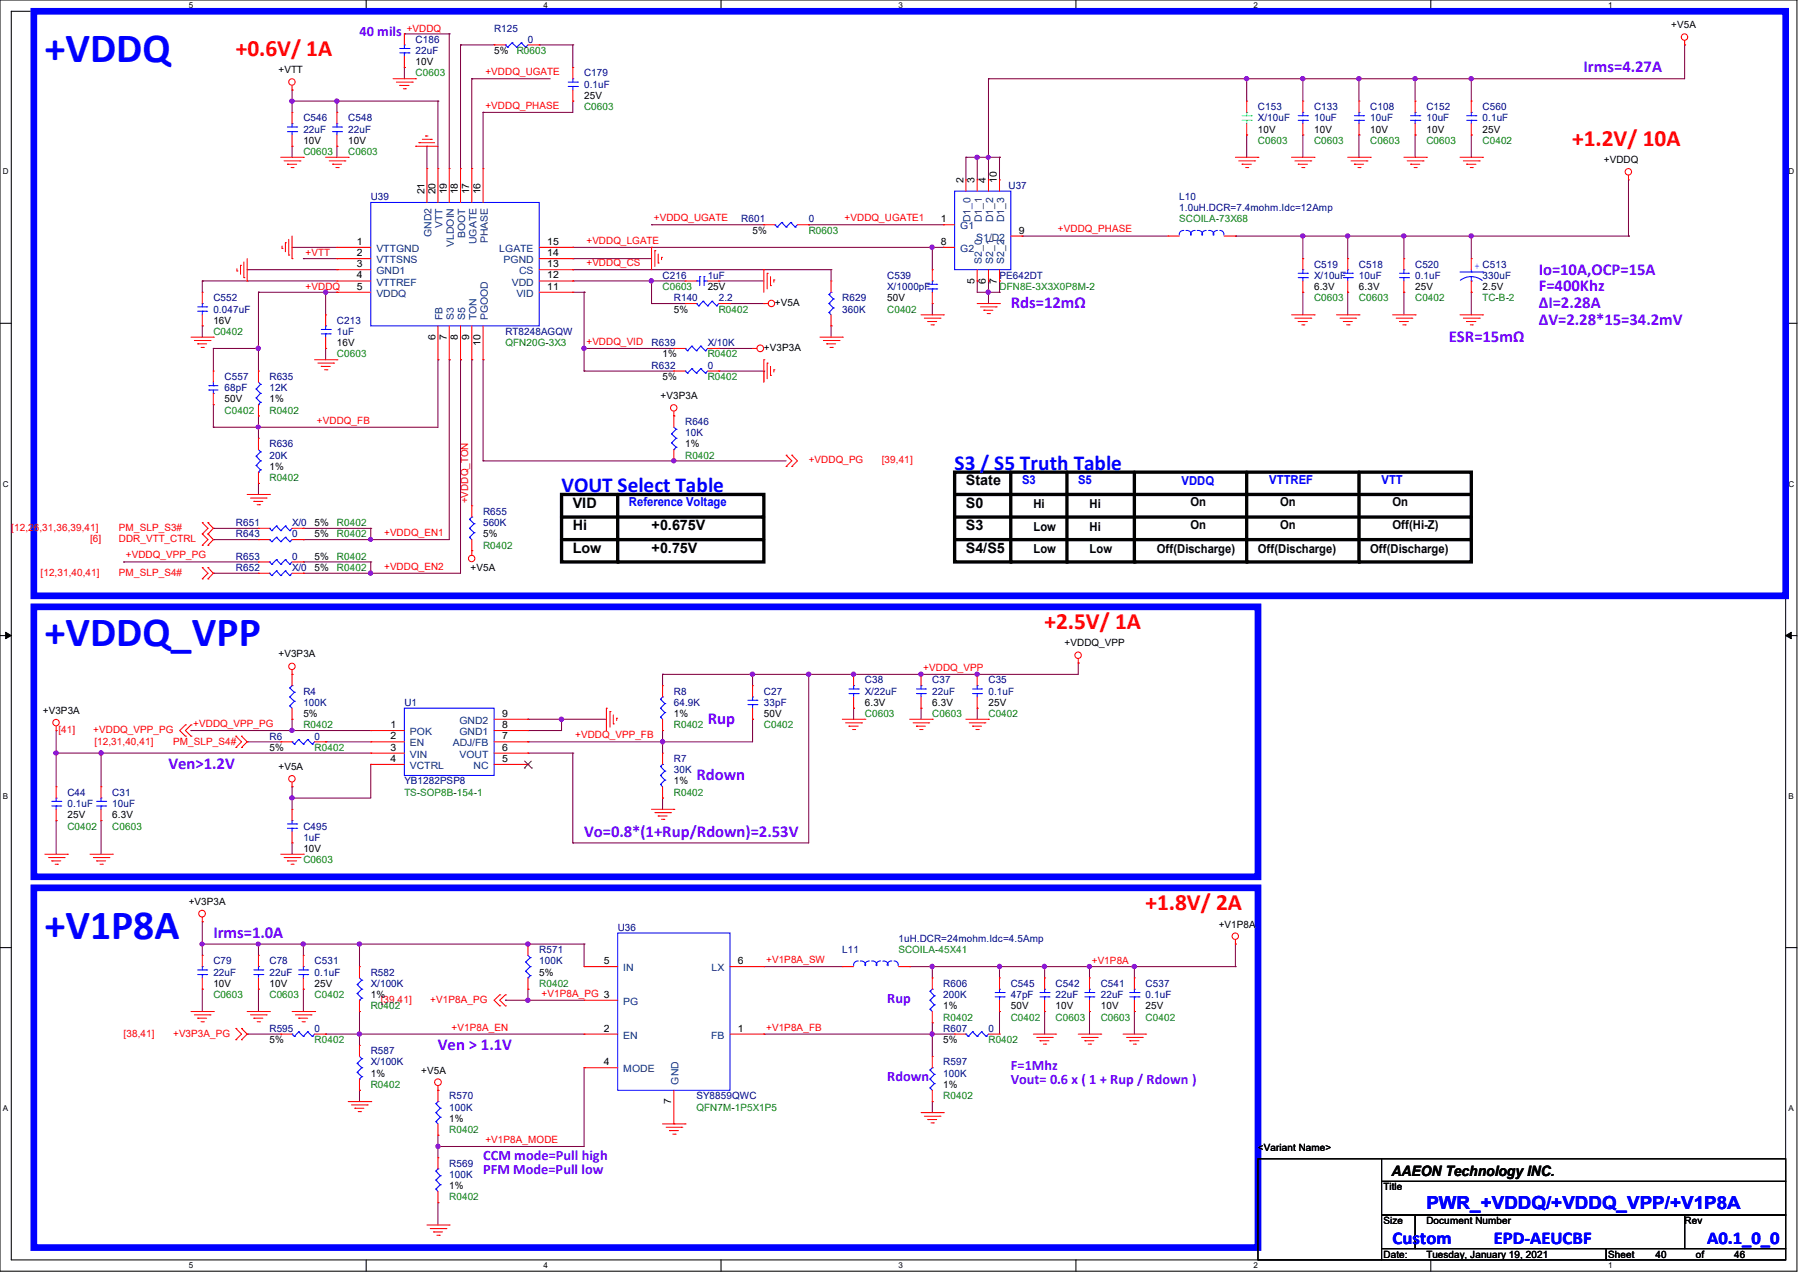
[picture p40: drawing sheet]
<svg xmlns="http://www.w3.org/2000/svg" width="297mm" height="210mm" viewBox="0 0 297 210" stroke-linecap="round" stroke-linejoin="round" font-family="sans-serif">
<defs><g id="words">
<g font-size="6.9" fill="#00f">
<text x="7.4" y="10.2">+VDDQ</text>
<text x="7.4" y="106.6">+VDDQ_VPP</text>
<text x="7.4" y="154.9">+V1P8A</text>
</g>
<g font-size="3.9" fill="#f00">
<text x="38.9" y="9.3">+0.6V/ 1A</text>
<text x="259.6" y="24.1">+1.2V/ 10A</text>
<text x="172.5" y="103.8">+2.5V/ 1A</text>
<text x="189.1" y="150.2">+1.8V/ 2A</text>
</g>
<g font-size="3.5" fill="#00f">
<text x="157.6" y="77.5">S3 / S5 Truth Table</text>
<text x="92.7" y="81.2">VOUT Select Table</text>
</g>
<g font-size="3" fill="#00f">
<text x="235.5" y="199.5">PWR_+VDDQ/+VDDQ_VPP/+V1P8A</text>
<text x="229.9" y="205.1">Custom</text>
<text x="246.6" y="205.1">EPD-AEUCBF</text>
<text x="281.9" y="205.1">A0.1_0_0</text>
</g>
<g font-size="2.8" fill="#8000ff">
<text x="261.5" y="11.9">Irms=4.27A</text>
<text x="254" y="45.3">Io=10A,OCP=15A</text>
<text x="166.9" y="50.8">Rds=12mΩ</text>
<text x="254" y="48">F=400Khz</text>
<text x="254" y="50.8">ΔI=2.28A</text>
<text x="254" y="53.6">ΔV=2.28*15=34.2mV</text>
<text x="239.2" y="56.4">ESR=15mΩ</text>
<text x="116.8" y="119.5">Rup</text>
<text x="27.8" y="126.9">Ven&gt;1.2V</text>
<text x="115" y="128.7">Rdown</text>
<text x="96.4" y="138">Vo=0.8*(1+Rup/Rdown)=2.53V</text>
<text x="35.2" y="154.7">Irms=1.0A</text>
<text x="72.3" y="173.2">Ven &gt; 1.1V</text>
</g>
<g font-size="2.4" fill="#8000ff">
<text x="59.4" y="6">40 mils</text>
<text x="146.5" y="165.4">Rup</text>
<text x="146.5" y="178.4">Rdown</text>
<text x="166.9" y="176.5">F=1Mhz</text>
<text x="166.9" y="178.9">Vout= 0.6 x ( 1 + Rup / Rdown )</text>
<text x="79.8" y="191.4">CCM mode=Pull high</text>
<text x="79.8" y="193.8">PFM Mode=Pull low</text>
</g>
<g font-size="2.4">
<text x="94.6" y="83.8">VID</text>
<text x="159.5" y="80.1">State</text>
<text x="159.5" y="83.8">S0</text>
<text x="94.6" y="87.5">Hi</text>
<text x="107.6" y="87.5">+0.675V</text>
<text x="159.5" y="87.5">S3</text>
<text x="94.6" y="91.2">Low</text>
<text x="107.6" y="91.2">+0.75V</text>
<text x="159.5" y="91.2">S4/S5</text>
<text x="229.7" y="193.9">AAEON Technology INC.</text>
</g>
<g font-size="2" fill="#00f">
<text x="103.8" y="83.5">Reference Voltage</text>
<text x="168.7" y="79.8">S3</text>
<text x="178" y="79.8">S5</text>
<text x="195.1" y="80">VDDQ</text>
<text x="209.6" y="79.8">VTTREF</text>
<text x="228.1" y="79.8">VTT</text>
</g>
<g font-size="2">
<text x="170.6" y="83.9">Hi</text>
<text x="179.9" y="83.9">Hi</text>
<text x="196.6" y="83.5">On</text>
<text x="211.4" y="83.5">On</text>
<text x="229.9" y="83.5">On</text>
<text x="170.6" y="87.6">Low</text>
<text x="179.9" y="87.6">Hi</text>
<text x="196.6" y="87.2">On</text>
<text x="211.4" y="87.2">On</text>
<text x="229.9" y="87.2">Off(Hi-Z)</text>
<text x="170.6" y="91.3">Low</text>
<text x="179.9" y="91.3">Low</text>
<text x="191" y="91.3">Off(Discharge)</text>
<text x="207.7" y="91.3">Off(Discharge)</text>
<text x="226.2" y="91.3">Off(Discharge)</text>
</g>
<g font-size="1.7" fill="#f00">
<text x="67.1" y="5.2">+VDDQ</text>
<text x="80.1" y="17.9">+VDDQ_PHASE</text>
<text x="80.1" y="12.4">+VDDQ_UGATE</text>
<text x="96.8" y="40.2">+VDDQ_LGATE</text>
<text x="107.9" y="36.5">+VDDQ_UGATE</text>
<text x="139.4" y="36.5">+VDDQ_UGATE1</text>
<text x="174.7" y="38.4">+VDDQ_PHASE</text>
<text x="50.5" y="42.3">+VTT</text>
<text x="50.5" y="47.8">+VDDQ</text>
<text x="96.8" y="43.9">+VDDQ_CS</text>
<text x="96.8" y="56.9">+VDDQ_VID</text>
<text x="52.3" y="69.9">+VDDQ_FB</text>
<text x="133.5" y="76.4">+VDDQ_PG</text>
<text x="145.6" y="76.4">[39,41]</text>
<text x="77.3" y="83.1" transform="rotate(-90 77.3 83.1)">+VDDQ_TON</text>
<text x="1.9" y="87.5">[12,26,31,36,39,41]</text>
<text x="14.9" y="89.4">[6]</text>
<text x="19.6" y="87.5">PM_SLP_S3#</text>
<text x="19.6" y="89.4">DDR_VTT_CTRL</text>
<text x="63.4" y="88.4">+VDDQ_EN1</text>
<text x="6.7" y="95">[12,31,40,41]</text>
<text x="19.6" y="95">PM_SLP_S4#</text>
<text x="20.8" y="92.1">+VDDQ_VPP_PG</text>
<text x="63.4" y="94">+VDDQ_EN2</text>
<text x="152.4" y="110.7">+VDDQ_VPP</text>
<text x="31.9" y="119.9">+VDDQ_VPP_PG</text>
<text x="9.7" y="120.9">[41]</text>
<text x="15.4" y="120.9">+VDDQ_VPP_PG</text>
<text x="15.6" y="122.9">[12,31,40,41]</text>
<text x="28.6" y="122.9">PM_SLP_S4#</text>
<text x="95" y="121.8">+VDDQ_VPP_FB</text>
<text x="126.5" y="158.9">+V1P8A_SW</text>
<text x="180.3" y="159.1">+V1P8A</text>
<text x="62.9" y="165.4">[39,41]</text>
<text x="71" y="165.4">+V1P8A_PG</text>
<text x="89.4" y="164.4">+V1P8A_PG 3</text>
<text x="20.4" y="171.2">[38,41]</text>
<text x="28.6" y="171.2">+V3P3A_PG</text>
<text x="74.5" y="170">+V1P8A_EN</text>
<text x="126.5" y="170">+V1P8A_FB</text>
<text x="80.1" y="188.6">+V1P8A_MODE</text>
</g>
<g font-size="1.7" fill="#000080">
<text x="81.6" y="5.2">R125</text>
<text x="68.6" y="7.1">C186</text>
<text x="68.6" y="8.9">22uF</text>
<text x="87.2" y="7.1">0</text>
<text x="96.4" y="12.6">C179</text>
<text x="96.4" y="14.5">0.1uF</text>
<text x="50.1" y="20">C546</text>
<text x="50.1" y="21.9">22uF</text>
<text x="57.5" y="20">C548</text>
<text x="57.5" y="21.9">22uF</text>
<text x="207.7" y="18.2">C153</text>
<text x="207.7" y="20">X/10uF</text>
<text x="217" y="18.2">C133</text>
<text x="217" y="20">10uF</text>
<text x="226.2" y="18.2">C108</text>
<text x="226.2" y="20">10uF</text>
<text x="235.5" y="18.2">C152</text>
<text x="235.5" y="20">10uF</text>
<text x="244.8" y="18.2">C560</text>
<text x="244.8" y="20">0.1uF</text>
<text x="61.2" y="33">U39</text>
<text x="166.5" y="31.2">U37</text>
<text x="194.7" y="33">L10</text>
<text x="194.7" y="34.9">1.0uH.DCR=7.4mohm.Idc=12Amp</text>
<text x="122.4" y="36.7">R601</text>
<text x="133.5" y="36.7">0</text>
<text x="109.4" y="46">C216</text>
<text x="116.8" y="46">1uF</text>
<text x="146.5" y="46">C539</text>
<text x="146.5" y="47.8">X/1000pF</text>
<text x="165" y="46">PE642DT</text>
<text x="217" y="44.2">C519</text>
<text x="217" y="46">X/10uF</text>
<text x="224.4" y="44.2">C518</text>
<text x="224.4" y="46">10uF</text>
<text x="233.6" y="44.2">C520</text>
<text x="233.6" y="46">0.1uF</text>
<text x="244.8" y="46">330uF</text>
<text x="35.2" y="49.7">C552</text>
<text x="35.2" y="51.6">0.047uF</text>
<text x="55.6" y="53.4">C213</text>
<text x="111.3" y="49.7">R140</text>
<text x="118.7" y="49.7">2.2</text>
<text x="139.1" y="49.7">R629</text>
<text x="139.1" y="51.6">360K</text>
<text x="55.6" y="55.2">1uF</text>
<text x="83.4" y="55.2">RT8248AGQW</text>
<text x="107.6" y="57.1">R639</text>
<text x="116.8" y="57.1">X/10K</text>
<text x="37.1" y="62.7">C557</text>
<text x="37.1" y="64.5">68pF</text>
<text x="44.5" y="62.7">R635</text>
<text x="44.5" y="64.5">12K</text>
<text x="107.6" y="60.8">R632</text>
<text x="116.8" y="60.8">0</text>
<text x="113.1" y="70.1">R646</text>
<text x="113.1" y="72">10K</text>
<text x="44.5" y="73.8">R636</text>
<text x="44.5" y="75.6">20K</text>
<text x="38.9" y="88.6">R643</text>
<text x="38.9" y="86.8">R651</text>
<text x="48.2" y="88.6">0</text>
<text x="48.2" y="86.8">X/0</text>
<text x="79.8" y="84.9">R655</text>
<text x="79.8" y="86.8">560K</text>
<text x="38.9" y="94.2">R652</text>
<text x="38.9" y="92.3">R653</text>
<text x="48.2" y="94.2">X/0</text>
<text x="48.2" y="92.3">0</text>
<text x="142.8" y="112.7">C38</text>
<text x="153.9" y="112.7">C37</text>
<text x="163.2" y="112.7">C35</text>
<text x="50.1" y="114.6">R4</text>
<text x="50.1" y="116.5">100K</text>
<text x="66.8" y="116.5">U1</text>
<text x="111.3" y="114.6">R8</text>
<text x="111.3" y="116.5">64.9K</text>
<text x="126.1" y="114.6">C27</text>
<text x="126.1" y="116.5">33pF</text>
<text x="142.8" y="114.6">X/22uF</text>
<text x="153.9" y="114.6">22uF</text>
<text x="163.2" y="114.6">0.1uF</text>
<text x="44.5" y="122">R6</text>
<text x="51.9" y="122">0</text>
<text x="111.3" y="125.7">R7</text>
<text x="11.1" y="131.3">C44</text>
<text x="18.5" y="131.3">C31</text>
<text x="66.8" y="129.4">YB1282PSP8</text>
<text x="111.3" y="127.6">30K</text>
<text x="11.1" y="133.1">0.1uF</text>
<text x="18.5" y="133.1">10uF</text>
<text x="50.1" y="136.9">C495</text>
<text x="50.1" y="138.7">1uF</text>
<text x="102" y="153.5">U36</text>
<text x="148.3" y="155.4">1uH.DCR=24mohm.Idc=4.5Amp</text>
<text x="35.2" y="159.1">C79</text>
<text x="35.2" y="161">22uF</text>
<text x="44.5" y="159.1">C78</text>
<text x="44.5" y="161">22uF</text>
<text x="51.9" y="159.1">C531</text>
<text x="51.9" y="161">0.1uF</text>
<text x="61.2" y="161">R582</text>
<text x="89" y="157.2">R571</text>
<text x="89" y="159.1">100K</text>
<text x="139.1" y="157.2">L11</text>
<text x="61.2" y="162.8">X/100K</text>
<text x="155.7" y="162.8">R606</text>
<text x="155.7" y="164.7">200K</text>
<text x="166.9" y="162.8">C545</text>
<text x="166.9" y="164.7">47pF</text>
<text x="174.3" y="162.8">C542</text>
<text x="174.3" y="164.7">22uF</text>
<text x="181.7" y="162.8">C541</text>
<text x="181.7" y="164.7">22uF</text>
<text x="189.1" y="162.8">C537</text>
<text x="189.1" y="164.7">0.1uF</text>
<text x="44.5" y="170.2">R595</text>
<text x="51.9" y="170.2">0</text>
<text x="61.2" y="173.9">R587</text>
<text x="155.7" y="170.2">R607</text>
<text x="163.2" y="170.2">0</text>
<text x="61.2" y="175.8">X/100K</text>
<text x="155.7" y="175.8">R597</text>
<text x="155.7" y="177.6">100K</text>
<text x="74.2" y="181.4">R570</text>
<text x="74.2" y="183.2">100K</text>
<text x="115" y="181.4">SY8859QWC</text>
<text x="74.2" y="192.5">R569</text>
<text x="74.2" y="194.3">100K</text>
</g>
<g font-size="1.7">
<text x="275.9" y="4.7">+V5A</text>
<text x="68.6" y="10.8">10V</text>
<text x="81.6" y="8.9">5%</text>
<text x="46" y="12.1">+VTT</text>
<text x="96.4" y="16.3">25V</text>
<text x="50.1" y="23.7">10V</text>
<text x="57.5" y="23.7">10V</text>
<text x="207.7" y="21.9">10V</text>
<text x="217" y="21.9">10V</text>
<text x="226.2" y="21.9">10V</text>
<text x="235.5" y="21.9">10V</text>
<text x="244.8" y="21.9">25V</text>
<text x="264.8" y="26.9">+VDDQ</text>
<text x="70.1" y="32.1" transform="rotate(-90 70.1 32.1)">21</text>
<text x="71.9" y="32.1" transform="rotate(-90 71.9 32.1)">20</text>
<text x="73.7" y="32.1" transform="rotate(-90 73.7 32.1)">19</text>
<text x="75.6" y="32.1" transform="rotate(-90 75.6 32.1)">18</text>
<text x="77.5" y="32.1" transform="rotate(-90 77.5 32.1)">17</text>
<text x="79.3" y="32.1" transform="rotate(-90 79.3 32.1)">16</text>
<text x="159" y="30.2" transform="rotate(-90 159 30.2)">2</text>
<text x="160.9" y="30.2" transform="rotate(-90 160.9 30.2)">3</text>
<text x="162.8" y="30.2" transform="rotate(-90 162.8 30.2)">4</text>
<text x="164.6" y="30.2" transform="rotate(-90 164.6 30.2)">10</text>
<text x="58.9" y="40.4">1</text>
<text x="90.3" y="40.4">15</text>
<text x="124.2" y="38.6">5%</text>
<text x="155.3" y="36.7">1</text>
<text x="155.3" y="40.4">8</text>
<text x="168.2" y="38.5">9</text>
<text x="58.9" y="42.2">2</text>
<text x="58.9" y="44.1">3</text>
<text x="58.9" y="45.9">4</text>
<text x="58.9" y="47.8">5</text>
<text x="90.3" y="47.8">11</text>
<text x="90.3" y="45.9">12</text>
<text x="90.3" y="44.1">13</text>
<text x="90.3" y="42.2">14</text>
<text x="116.8" y="47.8">25V</text>
<text x="160.9" y="46.8" transform="rotate(-90 160.9 46.8)">5</text>
<text x="162.8" y="46.8" transform="rotate(-90 162.8 46.8)">6</text>
<text x="164.6" y="46.8" transform="rotate(-90 164.6 46.8)">7</text>
<text x="217" y="47.8">6.3V</text>
<text x="224.4" y="47.8">6.3V</text>
<text x="233.6" y="47.8">25V</text>
<text x="244.8" y="47.8">2.5V</text>
<text x="35.2" y="53.4">16V</text>
<text x="111.3" y="51.6">5%</text>
<text x="127.9" y="50.5">+V5A</text>
<text x="146.5" y="49.7">50V</text>
<text x="55.6" y="57.1">16V</text>
<text x="71.9" y="56" transform="rotate(-90 71.9 56)">6</text>
<text x="73.7" y="56" transform="rotate(-90 73.7 56)">7</text>
<text x="75.6" y="56" transform="rotate(-90 75.6 56)">8</text>
<text x="77.5" y="56" transform="rotate(-90 77.5 56)">9</text>
<text x="79.3" y="57" transform="rotate(-90 79.3 57)">10</text>
<text x="109.4" y="59">1%</text>
<text x="126.1" y="57.9">+V3P3A</text>
<text x="109" y="65.8">+V3P3A</text>
<text x="109.4" y="62.7">5%</text>
<text x="37.1" y="66.4">50V</text>
<text x="44.5" y="66.4">1%</text>
<text x="44.5" y="77.5">1%</text>
<text x="113.1" y="73.8">1%</text>
<text x="51.9" y="88.6">5%</text>
<text x="51.9" y="86.8">5%</text>
<text x="79.8" y="88.6">5%</text>
<text x="51.9" y="94.2">5%</text>
<text x="51.9" y="92.3">5%</text>
<text x="77.7" y="94.2">+V5A</text>
<text x="175.8" y="106.6">+VDDQ_VPP</text>
<text x="46" y="108.5">+V3P3A</text>
<text x="7.1" y="117.7">+V3P3A</text>
<text x="50.1" y="118.3">5%</text>
<text x="82.9" y="118.2">9</text>
<text x="111.3" y="118.3">1%</text>
<text x="126.1" y="118.3">50V</text>
<text x="142.8" y="116.5">6.3V</text>
<text x="153.9" y="116.5">6.3V</text>
<text x="163.2" y="116.5">25V</text>
<text x="44.5" y="123.9">5%</text>
<text x="64.5" y="120.1">1</text>
<text x="64.5" y="122">2</text>
<text x="64.5" y="123.8">3</text>
<text x="64.5" y="125.7">4</text>
<text x="82.9" y="120.1">8</text>
<text x="82.9" y="122">7</text>
<text x="82.9" y="123.8">6</text>
<text x="82.9" y="125.7">5</text>
<text x="46" y="127">+V5A</text>
<text x="111.3" y="129.4">1%</text>
<text x="11.1" y="135">25V</text>
<text x="18.5" y="135">6.3V</text>
<text x="50.1" y="140.5">10V</text>
<text x="31.2" y="149.3">+V3P3A</text>
<text x="201.2" y="153.2">+V1P8A</text>
<text x="89" y="161">5%</text>
<text x="99.7" y="159">5</text>
<text x="121.8" y="159">6</text>
<text x="35.2" y="162.8">10V</text>
<text x="44.5" y="162.8">10V</text>
<text x="51.9" y="162.8">25V</text>
<text x="61.2" y="164.7">1%</text>
<text x="155.7" y="166.5">1%</text>
<text x="166.9" y="166.5">50V</text>
<text x="174.3" y="166.5">10V</text>
<text x="181.7" y="166.5">10V</text>
<text x="189.1" y="166.5">25V</text>
<text x="44.5" y="172.1">5%</text>
<text x="99.7" y="170.2">2</text>
<text x="121.8" y="170.2">1</text>
<text x="155.7" y="172.1">5%</text>
<text x="61.2" y="177.6">1%</text>
<text x="69.6" y="177.3">+V5A</text>
<text x="99.7" y="175.7">4</text>
<text x="155.7" y="179.5">1%</text>
<text x="74.2" y="185">1%</text>
<text x="110.8" y="182.2" transform="rotate(-90 110.8 182.2)">7</text>
<text x="207.7" y="189.9">&lt;Variant Name&gt;</text>
<text x="74.2" y="196.2">1%</text>
<text x="228.4" y="196.4">Title</text>
<text x="228.4" y="201.9">Size</text>
<text x="235.5" y="201.9">Document Number</text>
<text x="278.1" y="201.9">Rev</text>
<text x="228.4" y="207.5">Date:</text>
<text x="235.5" y="207.5">Tuesday, January 19, 2021</text>
<text x="265.5" y="207.5">Sheet</text>
<text x="273.3" y="207.5">40</text>
<text x="280" y="207.5">of</text>
<text x="286.3" y="207.5">46</text>
</g>
<g font-size="1.7" fill="#008000">
<text x="85.3" y="8.9">R0603</text>
<text x="68.6" y="12.6">C0603</text>
<text x="96.4" y="18.2">C0603</text>
<text x="207.7" y="23.7">C0603</text>
<text x="217" y="23.7">C0603</text>
<text x="226.2" y="23.7">C0603</text>
<text x="235.5" y="23.7">C0603</text>
<text x="244.8" y="23.7">C0402</text>
<text x="50.1" y="25.6">C0603</text>
<text x="57.5" y="25.6">C0603</text>
<text x="133.5" y="38.6">R0603</text>
<text x="194.7" y="36.7">SCOILA-73X68</text>
<text x="109.4" y="47.8">C0603</text>
<text x="165" y="47.8">DFN8E-3X3X0P8M-2</text>
<text x="118.7" y="51.6">R0402</text>
<text x="146.5" y="51.6">C0402</text>
<text x="217" y="49.7">C0603</text>
<text x="224.4" y="49.7">C0603</text>
<text x="233.6" y="49.7">C0402</text>
<text x="244.8" y="49.7">TC-B-2</text>
<text x="35.2" y="55.2">C0402</text>
<text x="55.6" y="59">C0603</text>
<text x="83.4" y="57.1">QFN20G-3X3</text>
<text x="116.8" y="59">R0402</text>
<text x="116.8" y="62.7">R0402</text>
<text x="37.1" y="68.2">C0402</text>
<text x="44.5" y="68.2">R0402</text>
<text x="113.1" y="75.6">R0402</text>
<text x="44.5" y="79.4">R0402</text>
<text x="55.6" y="88.6">R0402</text>
<text x="55.6" y="86.8">R0402</text>
<text x="55.6" y="94.2">R0402</text>
<text x="55.6" y="92.3">R0402</text>
<text x="79.8" y="90.5">R0402</text>
<text x="142.8" y="118.3">C0603</text>
<text x="153.9" y="118.3">C0603</text>
<text x="163.2" y="118.3">C0402</text>
<text x="50.1" y="120.1">R0402</text>
<text x="51.9" y="123.9">R0402</text>
<text x="111.3" y="120.1">R0402</text>
<text x="126.1" y="120.1">C0402</text>
<text x="66.8" y="131.3">TS-SOP8B-154-1</text>
<text x="111.3" y="131.3">R0402</text>
<text x="11.1" y="136.9">C0402</text>
<text x="18.5" y="136.9">C0603</text>
<text x="50.1" y="142.4">C0603</text>
<text x="148.3" y="157.2">SCOILA-45X41</text>
<text x="35.2" y="164.7">C0603</text>
<text x="44.5" y="164.7">C0603</text>
<text x="51.9" y="164.7">C0402</text>
<text x="61.2" y="166.5">R0402</text>
<text x="89" y="162.8">R0402</text>
<text x="51.9" y="172.1">R0402</text>
<text x="155.7" y="168.4">R0402</text>
<text x="163.2" y="172.1">R0402</text>
<text x="166.9" y="168.4">C0402</text>
<text x="174.3" y="168.4">C0603</text>
<text x="181.7" y="168.4">C0603</text>
<text x="189.1" y="168.4">C0402</text>
<text x="61.2" y="179.5">R0402</text>
<text x="115" y="183.2">QFN7M-1P5X1P5</text>
<text x="155.7" y="181.4">R0402</text>
<text x="74.2" y="186.9">R0402</text>
<text x="74.2" y="198">R0402</text>
</g>
<g font-size="1.7" fill="#004080">
<text x="62.1" y="41.6">VTTGND</text>
<text x="71.2" y="39.1" transform="rotate(-90 71.2 39.1)">GND2</text>
<text x="73.1" y="37.6" transform="rotate(-90 73.1 37.6)">VTT</text>
<text x="74.9" y="40.7" transform="rotate(-90 74.9 40.7)">VLDOIN</text>
<text x="76.8" y="39.2" transform="rotate(-90 76.8 39.2)">BOOT</text>
<text x="78.7" y="40.3" transform="rotate(-90 78.7 40.3)">UGATE</text>
<text x="80.5" y="40.1" transform="rotate(-90 80.5 40.1)">PHASE</text>
<text x="82.4" y="41.6">LGATE</text>
<text x="158.5" y="37.8">G1</text>
<text x="158.5" y="41.6">G2</text>
<text x="160.2" y="36.6" transform="rotate(-90 160.2 36.6)">D1_0</text>
<text x="161.2" y="39.7">S1/D2</text>
<text x="162.1" y="36.6" transform="rotate(-90 162.1 36.6)">D1_1</text>
<text x="164" y="36.6" transform="rotate(-90 164 36.6)">D1_2</text>
<text x="165.8" y="36.6" transform="rotate(-90 165.8 36.6)">D1_3</text>
<text x="62.1" y="43.4">VTTSNS</text>
<text x="62.1" y="45.3">GND1</text>
<text x="62.1" y="47.1">VTTREF</text>
<text x="83.1" y="43.4">PGND</text>
<text x="84.5" y="47.1">VDD</text>
<text x="85.7" y="45.3">CS</text>
<text x="162.1" y="43.6" transform="rotate(-90 162.1 43.6)">S2_0</text>
<text x="164" y="43.6" transform="rotate(-90 164 43.6)">S2_1</text>
<text x="165.8" y="43.6" transform="rotate(-90 165.8 43.6)">S2_2</text>
<text x="62.1" y="49">VDDQ</text>
<text x="73.1" y="52.8" transform="rotate(-90 73.1 52.8)">FB</text>
<text x="74.9" y="52.8" transform="rotate(-90 74.9 52.8)">S3</text>
<text x="76.8" y="52.8" transform="rotate(-90 76.8 52.8)">S5</text>
<text x="78.7" y="52.8" transform="rotate(-90 78.7 52.8)">TON</text>
<text x="80.5" y="52.8" transform="rotate(-90 80.5 52.8)">PGOOD</text>
<text x="85.3" y="49">VID</text>
<text x="75.9" y="119.4">GND2</text>
<text x="67.7" y="121.3">POK</text>
<text x="67.7" y="123.1">EN</text>
<text x="67.7" y="125">VIN</text>
<text x="74.8" y="123.1">ADJ/FB</text>
<text x="75.9" y="121.3">GND1</text>
<text x="75.9" y="125">VOUT</text>
<text x="67.7" y="126.9">VCTRL</text>
<text x="78.2" y="126.9">NC</text>
<text x="102.9" y="160.2">IN</text>
<text x="117.5" y="160.2">LX</text>
<text x="102.9" y="165.8">PG</text>
<text x="102.9" y="171.4">EN</text>
<text x="117.4" y="171.4">FB</text>
<text x="102.9" y="176.9">MODE</text>
<text x="112" y="178.9" transform="rotate(-90 112 178.9)">GND</text>
</g>
<text font-size="1.7" fill="#00f" x="243.5" y="44.3">+ C513</text>
<g font-size="1.3">
<text x="31.2" y="1.4">5</text>
<text x="89.7" y="1.4">4</text>
<text x="148.3" y="1.4">3</text>
<text x="206.9" y="1.4">2</text>
<text x="265.5" y="1.4">1</text>
<text x=".5" y="28.8">D</text>
<text x="295.3" y="28.8">D</text>
<text x=".5" y="80.3">C</text>
<text x="295.3" y="80.3">C</text>
<text x=".5" y="131.8">B</text>
<text x="295.3" y="131.8">B</text>
<text x=".5" y="183.3">A</text>
<text x="295.3" y="183.3">A</text>
<text x="31.2" y="209.3">5</text>
<text x="89.7" y="209.3">4</text>
<text x="148.3" y="209.3">3</text>
<text x="206.9" y="209.3">2</text>
<text x="265.5" y="209.3">1</text>
</g>
</g></defs>
<path d="M0 0h296.7v209.7h-296.7zM1.9 1.9h292.9v206h-292.9z" fill="none" stroke="#000" stroke-width=".17"/>
<g fill="#fff">
<path d="M31.2 .2h.7v1.5h-.7z"/>
<path d="M31.2 208.1h.7v1.4h-.7z"/>
</g>
<path d="M60.5 0v1.9M60.5 207.9v1.8" fill="none" stroke="#000" stroke-width=".17"/>
<g fill="#fff">
<path d="M89.7 .2h.8v1.5h-.8z"/>
<path d="M89.7 208.1h.8v1.4h-.8z"/>
</g>
<path d="M119 0v1.9M119 207.9v1.8" fill="none" stroke="#000" stroke-width=".17"/>
<g fill="#fff">
<path d="M148.3 .2h.8v1.5h-.8z"/>
<path d="M148.3 208.1h.8v1.4h-.8z"/>
</g>
<path d="M177.6 0v1.9M177.6 207.9v1.8" fill="none" stroke="#000" stroke-width=".17"/>
<g fill="#fff">
<path d="M206.9 .2h.7v1.5h-.7z"/>
<path d="M206.9 208.1h.7v1.4h-.7z"/>
</g>
<path d="M236.2 0v1.9M236.2 207.9v1.8" fill="none" stroke="#000" stroke-width=".17"/>
<g fill="#fff">
<path d="M265.5 .2h.7v1.5h-.7z"/>
<path d="M265.5 208.1h.7v1.4h-.7z"/>
<path d="M.5 27.6h.9v1.5h-.9z"/>
<path d="M295.3 27.6h.9v1.5h-.9z"/>
<path d="M.5 79.1h.9v1.5h-.9z"/>
<path d="M295.3 79.1h.9v1.5h-.9z"/>
</g>
<path d="M0 53.3h1.9M294.8 53.3h1.9" fill="none" stroke="#000" stroke-width=".17"/>
<g fill="#fff">
<path d="M.5 130.6h.8v1.5h-.8z"/>
<path d="M295.3 130.6h.8v1.5h-.8z"/>
</g>
<path d="M0 104.9h1.9M294.8 104.9h1.9" fill="none" stroke="#000" stroke-width=".17"/>
<path d="M.9 104.3l1 .6-1 .5zM294.8 104.9l.9-.6v1.1z" fill="#000" stroke="#000" stroke-width=".17"/>
<g fill="#fff">
<path d="M.5 182.1h.8v1.5h-.8z"/>
<path d="M295.3 182.1h.8v1.5h-.8z"/>
</g>
<path d="M0 156.3h1.9M294.8 156.3h1.9M207.7 191.2h20.4v16.7h-20.4zM228.1 191.2h66.7v3.7h-66.7zM228.1 194.9h66.7v5.5h-66.7zM228.1 200.4h5.5v5.6h-5.5zM228.1 206h37.1v1.9h-37.1zM233.6 200.4h44.5v5.6h-44.5zM265.2 206h29.6v1.9h-29.6zM278.1 200.4h16.7v5.6h-16.7z" fill="none" stroke="#000" stroke-width=".17"/>
<path d="M5.6 1.9h289.2v96.4h-289.2zM5.6 100.1h202.1v44.6h-202.1zM5.6 146.5h202.1v59.3h-202.1z" fill="none" stroke="#00f" stroke-width="1.1"/>
<g fill="none" stroke="#000" stroke-width=".55">
<path d="M157.6 77.9h85.3v14.8h-85.3zM166.9 77.9v14.8M176.1 77.9v14.8M187.3 77.9v14.8M205.8 77.9v14.8M224.4 77.9v14.8M92.7 81.6h33.4v11.1h-33.4zM92.7 85.3h33.2M92.7 89h33.2M102 81.6v11.1M157.6 81.6h85.1M157.6 85.3h85.1"/>
<path d="M157.6 89h85.1"/>
</g>
<g fill="#000">
<circle cx="102" cy="92.7" r=".28"/>
<circle cx="125.9" cy="89" r=".28"/>
<circle cx="125.9" cy="85.3" r=".28"/>
<circle cx="166.9" cy="92.7" r=".28"/>
<circle cx="176.1" cy="92.7" r=".28"/>
<circle cx="187.3" cy="92.7" r=".28"/>
<circle cx="205.8" cy="92.7" r=".28"/>
<circle cx="224.4" cy="92.7" r=".28"/>
<circle cx="242.7" cy="81.6" r=".28"/>
<circle cx="242.7" cy="85.3" r=".28"/>
<circle cx="242.7" cy="89" r=".28"/>
</g>
<g fill="none" stroke="#800040" stroke-width=".17">
<path d="M48.2 14.9h.1M48.2 16.7h.1M48.2 14.9v3.6M48.2 16.7h24.1M55.6 16.7h.1M55.6 16.7v1.8M66.8 5.6h.1M66.8 11.1h.1M66.8 5.6h7.4M66.8 11.1v1.9M72.3 16.7h.1M72.3 16.7v11.1"/>
<path d="M74.2 5.6h.1M74.2 5.6v22.2M76 7.4h.1M76 7.4v20.4M76 7.4h5.6M77.9 13h.1M77.9 13v14.8M77.9 13h12.9M79.8 18.5h.1M79.8 18.5v9.3M89 7.4h.1M89 7.4h5.6"/>
<path d="M94.6 7.4h.1M94.6 16.7h.1M94.6 7.4v3.7M94.6 16.7v1.8h-14.8M163.2 13h.1M163.2 13v16.7M205.8 13h.1M205.8 13v3.7M215.1 13h.1M215.1 13v3.7M224.4 13h.1M224.4 13v3.7"/>
<path d="M233.6 13h.1M233.6 13v3.7M242.9 13h.1M242.9 13v3.7M278.1 7.4h.1M278.1 7.4v5.6h-114.9M48.2 24.1h.1M48.2 24.1v1.9M55.6 24.1h.1M55.6 24.1v1.9M70.5 24.1h.1M70.5 24.1v3.7"/>
<path d="M107.6 37.1h.1M107.6 37.1h18.5M133.5 37.1h.1M133.5 37.1h22.2M159.5 26h.1M159.5 26v3.7M159.5 26h5.5M161.3 26h.1M161.3 26v3.7M163.2 26h.1M165 26h.1M165 26v3.7"/>
<path d="M168.7 38.9h.1M168.7 38.9h24.1M204 38.9h.1M204 38.9h64.9M205.8 22.3h.1M205.8 22.3v3.7M215.1 22.3h.1M215.1 38.9h.1M215.1 22.3v3.7M215.1 38.9v3.8M222.5 38.9h.1M222.5 38.9v3.8"/>
<path d="M224.4 22.3h.1M224.4 22.3v3.7M231.8 38.9h.1M231.8 38.9v3.8M233.6 22.3h.1M233.6 22.3v3.7M242.9 22.3h.1M242.9 38.9h.1M242.9 22.3v3.7M242.9 38.9v3.8M268.9 38.9h.1M268.9 29.7v9.2"/>
<path d="M33.4 46.4h.1M33.4 53.8h.1M33.4 46.4v1.8M33.4 53.8v1.8M33.4 46.4h22.2M35.2 57.5h.1M35.2 57.5v3.7M35.2 57.5h7.5M40.8 44.5h.1M40.8 44.5h14.8M42.7 48.2h.1M42.7 57.5h.1"/>
<path d="M42.7 48.2h12.9M42.7 48.2v13M48.2 40.8h.1M48.2 40.8h7.4M50.1 42.7h.1M50.1 42.7h5.5M53.8 57.5h.1M53.8 48.2h.1M53.8 48.2v3.7M53.8 57.5v1.9M55.6 48.2h.1M72.3 59.4h.1"/>
<path d="M72.3 59.4v11.1h-37.1M74.2 59.4h.1M74.2 59.4v29.6h-24.1M76 59.4h.1M76 59.4v35.2h-25.9M77.9 59.4h.1M77.9 59.4v24M79.8 59.4h.1M79.8 59.4v16.6M94.6 46.4h.1M94.6 44.5h.1M94.6 42.7h.1"/>
<path d="M94.6 40.8h.1M94.6 42.7h13M94.6 44.5h42.6M94.6 46.4h18.5M94.6 48.2h1.8M94.6 40.8h61.1M96.4 48.2h.1M96.4 57.5h.1M96.4 57.5h14.9M96.4 48.2v13M107.6 50.1h.1M107.6 46.4h.1"/>
<path d="M107.6 50.1h5.5M107.6 46.4v3.7M118.7 57.5h.1M118.7 46.4h.1M118.7 46.4h7.4M118.7 57.5h5.5M120.5 50.1h.1M120.5 50.1h5.6M137.2 44.5h.1M137.2 53.8h.1M137.2 44.5v1.9M137.2 53.8v1.8"/>
<path d="M153.9 50.1h.1M153.9 40.8h.1M153.9 40.8v3.7M153.9 50.1v1.8M155.7 40.8h.1M161.3 46.4h.1M161.3 46.4v1.8h3.7M163.2 48.2h.1M163.2 46.4h.1M163.2 46.4v3.7M165 46.4h.1M165 48.2h.1"/>
<path d="M165 46.4v1.8M215.1 48.2h.1M215.1 48.2v3.7M222.5 48.2h.1M222.5 48.2v3.7M231.8 48.2h.1M231.8 48.2v3.7M242.9 48.2h.1M242.9 48.2v3.7M35.2 70.5h.1M35.2 66.8h.1M35.2 66.8v3.7"/>
<path d="M42.7 68.6h.1M42.7 70.5h.1M42.7 79.8h.1M42.7 68.6v3.7M42.7 79.8v1.8M79.8 76h.1M79.8 76h50M96.4 61.2h.1M96.4 61.2h14.9M111.3 76h.1M118.7 61.2h.1M118.7 61.2h7.4"/>
<path d="M126.1 61.2h.1M126.1 61.2v1.8M20.4 92.7h.1M20.4 92.7h22.3M35.2 94.6h.1M35.2 89h.1M35.2 87.2h.1M35.2 94.6h7.5M35.2 89h7.5M35.2 87.2h7.5M50.1 94.6h.1M50.1 92.7h.1"/>
<path d="M50.1 89h.1M50.1 87.2h.1M50.1 92.7h11.1M50.1 87.2h11.1M61.2 94.6h.1M61.2 92.7h.1M61.2 87.2h.1M61.2 89h.1M61.2 87.2v1.8M61.2 92.7v1.9M48.2 118.7h.1M48.2 118.7v1.8"/>
<path d="M87.2 118.7h.1M87.2 118.7h12.9M92.7 118.7h.1M92.7 118.7v1.8h-5.5M109.4 111.3h.1M109.4 111.3v1.8M124.2 111.3h.1M124.2 118.7h.1M124.2 118.7v3.7h-37M124.2 111.3v1.8M133.5 111.3h.1M133.5 111.3v27.8h-38.9"/>
<path d="M140.9 111.3h.1M140.9 116.8h.1M140.9 116.8v1.9M152.1 111.3h.1M152.1 116.8h.1M152.1 116.8v1.9M161.3 111.3h.1M161.3 116.8h.1M161.3 116.8v1.9M178 109.4h.1M178 109.4v1.9h-68.6M9.3 120.5h.1"/>
<path d="M9.3 135.4h.1M9.3 124.2h.1M9.3 124.2h51.9M9.3 120.5v9.3M9.3 135.4v5.5M16.7 135.4h.1M16.7 124.2h.1M16.7 124.2v5.6M16.7 135.4v5.5M31.5 120.5h.1M31.5 120.5h29.7M40.8 122.4h.1"/>
<path d="M40.8 122.4h5.6M48.2 131.7h.1M48.2 139.1h.1M48.2 129.8h.1M48.2 129.8v3.7M48.2 139.1v1.8M53.8 122.4h.1M53.8 122.4h7.4M61.2 120.5h.1M61.2 126.1h.1M61.2 126.1v5.6h-13M87.2 120.5h.1"/>
<path d="M87.2 122.4h.1M87.2 124.2h.1M87.2 124.2h7.4M94.6 124.2h.1M94.6 139.1h.1M94.6 124.2v14.9M109.4 120.5h.1M109.4 122.4h.1M109.4 131.7h.1M109.4 120.5v3.7M109.4 131.7v1.8M33.4 152.1h.1"/>
<path d="M33.4 155.7h.1M33.4 152.1v5.5M33.4 155.7h63M42.7 155.7h.1M42.7 155.7v1.9M50.1 155.7h.1M50.1 155.7v1.9M59.4 155.7h.1M59.4 155.7v3.8M87.2 155.7h.1M96.4 155.7h.1M96.4 155.7v3.8"/>
<path d="M126.1 159.5h.1M126.1 159.5h13M150.2 159.5h.1M150.2 159.5h53.8M153.9 159.5h.1M153.9 159.5v1.8M165 159.5h.1M165 159.5v1.8M172.5 159.5h.1M172.5 159.5v1.8M179.9 159.5h.1M179.9 159.5v1.8"/>
<path d="M187.3 159.5h.1M187.3 159.5v1.8M204 155.7h.1M204 159.5h.1M204 155.7v3.8M33.4 163.2h.1M33.4 163.2v3.7M40.8 170.6h.1M40.8 170.6h5.6M42.7 163.2h.1M42.7 163.2v3.7M50.1 163.2h.1"/>
<path d="M50.1 163.2v3.7M53.8 170.6h.1M53.8 170.6h42.6M59.4 170.6h.1M59.4 166.9h.1M59.4 179.9h.1M59.4 166.9v5.6M59.4 179.9v1.8M83.4 165h.1M83.4 165h13M87.2 163.2h.1M87.2 165h.1"/>
<path d="M87.2 163.2v1.8M96.4 176.1h.1M96.4 176.1v13h-24.1M126.1 170.6h.1M126.1 170.6h31.5M153.9 170.6h.1M153.9 168.7h.1M153.9 168.7v5.6M165 166.9h.1M165 166.9v3.7M172.5 166.9h.1M172.5 166.9v3.7"/>
<path d="M179.9 166.9h.1M179.9 166.9v3.7M187.3 166.9h.1M187.3 166.9v3.7M72.3 187.3h.1M72.3 198.4h.1M72.3 189.1h.1M72.3 187.3v3.7M72.3 198.4v3.7M153.9 181.7h.1M153.9 181.7v1.9"/>
</g>
<g fill="#f0f" stroke="#f0f" stroke-width=".17">
<circle cx="92.7" cy="118.7" r=".35"/>
<circle cx="124.2" cy="111.2" r=".35"/>
<circle cx="48.2" cy="120.5" r=".35"/>
<circle cx="133.5" cy="111.2" r=".35"/>
<circle cx="161.3" cy="111.2" r=".35"/>
<circle cx="16.7" cy="124.2" r=".35"/>
<circle cx="9.3" cy="124.2" r=".35"/>
<circle cx="53.8" cy="48.2" r=".35"/>
<circle cx="42.6" cy="57.5" r=".35"/>
<circle cx="42.6" cy="70.4" r=".33"/>
<circle cx="61.2" cy="94.6" r=".35"/>
<circle cx="61.2" cy="89" r=".33"/>
<circle cx="111.2" cy="76" r=".35"/>
<circle cx="96.4" cy="57.5" r=".35"/>
<circle cx="109.4" cy="122.4" r=".35"/>
<circle cx="107.5" cy="46.3" r=".35"/>
<circle cx="152.1" cy="111.2" r=".35"/>
<circle cx="140.9" cy="111.2" r=".35"/>
<circle cx="153.9" cy="40.8" r=".35"/>
<circle cx="50.1" cy="155.7" r=".35"/>
<circle cx="42.6" cy="155.7" r=".33"/>
<circle cx="33.4" cy="155.7" r=".33"/>
<circle cx="87.2" cy="155.7" r=".35"/>
<circle cx="59.3" cy="155.7" r=".35"/>
<circle cx="163.1" cy="48.2" r=".35"/>
<circle cx="59.3" cy="170.6" r=".35"/>
<circle cx="72.3" cy="189.1" r=".35"/>
<circle cx="153.9" cy="159.4" r=".35"/>
<circle cx="153.9" cy="170.6" r=".35"/>
<circle cx="165" cy="159.4" r=".35"/>
<circle cx="187.3" cy="159.4" r=".35"/>
<circle cx="179.9" cy="159.4" r=".35"/>
<circle cx="172.4" cy="159.4" r=".35"/>
<circle cx="205.8" cy="13" r=".35"/>
<circle cx="224.4" cy="13" r=".35"/>
<circle cx="215.1" cy="13" r=".35"/>
<circle cx="233.6" cy="13" r=".35"/>
<circle cx="242.9" cy="13" r=".35"/>
<circle cx="161.3" cy="26" r=".35"/>
<circle cx="163.2" cy="26" r=".33"/>
<circle cx="215.1" cy="38.9" r=".35"/>
<circle cx="231.8" cy="38.9" r=".35"/>
<circle cx="222.5" cy="38.9" r=".35"/>
<circle cx="87.2" cy="165" r=".35"/>
<circle cx="242.9" cy="38.9" r=".35"/>
<circle cx="48.2" cy="131.6" r=".35"/>
<circle cx="55.6" cy="16.7" r=".35"/>
<circle cx="48.2" cy="16.7" r=".35"/>
</g>
<g fill="none" stroke="#f00" stroke-width=".17">
<path d="M48.2 14.9h.1M48.2 18.5h.1M48.2 14.1v.8M48.2 18.5v1.9M55.6 18.5h.1M55.6 18.5v1.9M64.9 13h3.7M65.4 13.5h2.7M66 14.1h.1M66 14.1h1.5M66.6 14.6h.3M66.8 11.1h.1"/>
<path d="M66.8 5.6h.1M66.8 5.6v1.8M66.8 9.3v1.8M66.9 14.6h.1M68.1 13.5h.1M68.6 13h.1M81.6 7.4h.1M81.6 7.4h1.8M87.2 7.4h1.8M89 7.4h.1M94.6 16.7h.1M94.6 11.1h.1"/>
<path d="M94.6 11.1v1.9M94.6 14.9v1.8M205.8 16.7h.1M205.8 16.7v1.8M215.1 16.7h.1M215.1 16.7v1.8M224.4 16.7h.1M224.4 16.7v1.8M233.6 16.7h.1M233.6 16.7v1.8M242.9 16.7h.1M242.9 16.7v1.8"/>
<path d="M278.1 7.4h.1M278.1 6.7v.7M46.4 26h3.7M46.9 26.5h2.6M47.5 27.1h.1M47.5 27.1h1.5M47.7 39.5v2.6M48 27.6h.4M48.2 24.1h.1M48.2 22.3v1.8M48.2 38.9v3.8M48.4 27.6h.1"/>
<path d="M49.5 26.5h.1M50.1 26h.1M53.8 26h3.7M54.4 26.5h2.5M54.9 27.1h.1M54.9 27.1h1.5M55.5 27.6h.3M55.6 24.1h.1M55.6 22.3v1.8M55.8 27.6h.1M56.9 26.5h.1M57.5 26h.1"/>
<path d="M68.6 24.1h.1M68.6 24.1h3.7M69.2 23.5h.1M69.2 23.5h2.6M69.7 23h1.5M70.3 22.4h.1M70.3 22.4h.4M70.5 27.8h.1M70.5 27.8v5.6M71.2 23h.1M72.3 27.8h.1M72.3 27.8v5.6"/>
<path d="M74.2 27.8h.1M74.2 27.8v5.6M76 27.8h.1M76 27.8v5.6M77.9 27.8h.1M77.9 27.8v5.6M79.8 27.8h.1M79.8 27.8v5.6M126.1 37.1h.1M126.1 37.1h1.8M131.7 37.1h1.8M133.5 37.1h.1"/>
<path d="M155.7 37.1h.1M155.7 37.1h1.9M159.5 29.7h.1M159.5 29.7v1.8M161.3 29.7h.1M161.3 29.7v1.8M163.2 29.7h.1M163.2 29.7v1.8M165 29.7h.1M165 29.7v1.8M166.9 38.9h1.8M168.7 38.9h.1"/>
<path d="M192.8 38.9h.1M192.8 38.9h1.9M202.1 38.9h1.9M204 38.9h.1M204 26h3.7M204.5 26.5h2.6M205.1 27.1h.1M205.1 27.1h1.5M205.7 27.6h.3M205.8 22.3h.1M205.8 20.4v1.9M206 27.6h.1"/>
<path d="M207.1 26.5h.1M207.7 26h.1M213.2 26h3.8M213.8 26.5h2.6M214.3 27.1h.1M214.3 27.1h1.6M214.9 27.6h.4M215.1 22.3h.1M215.1 20.4v1.9M215.3 27.6h.1M216.4 26.5h.1M217 26h.1"/>
<path d="M222.5 26h3.7M223.1 26.5h2.6M223.6 27.1h.1M223.6 27.1h1.5M224.2 27.6h.3M224.4 22.3h.1M224.4 20.4v1.9M224.5 27.6h.1M225.7 26.5h.1M226.2 26h.1M231.8 26h3.7M232.3 26.5h2.6"/>
<path d="M232.9 27.1h.1M232.9 27.1h1.5M233.5 27.6h.3M233.6 22.3h.1M233.6 20.4v1.9M233.8 27.6h.1M234.9 26.5h.1M235.5 26h.1M241 26h3.8M241.6 26.5h2.6M242.1 27.1h.1M242.1 27.1h1.6"/>
<path d="M242.7 27.6h.4M242.9 22.3h.1M242.9 20.4v1.9M243.1 27.6h.1M244.2 26.5h.1M244.8 26h.1M268.9 29.7h.1M268.9 28.9v.8M31.5 55.6h3.7M32.1 56.2h2.6M32.6 56.7h.1M32.6 56.7h1.5"/>
<path d="M33.2 57.3h.4M33.4 53.8h.1M33.4 48.2h.1M33.4 48.2v1.9M33.4 51.9v1.9M33.6 57.3h.1M34.7 56.2h.1M35.2 55.6h.1M39.1 44.7h.1M39.1 44.3v.4M39.7 43.8h.1M39.7 43.8v1.5"/>
<path d="M40.3 45.8h.1M40.3 43.2v2.6M40.8 46.4h.1M40.8 42.7v3.7M46.6 41h.1M46.6 40.6v.4M47.1 40h.1M47.1 40v1.5M47.7 42.1h.1M48.2 42.7h.1M51.9 59.4h3.7M52.5 59.9h2.6"/>
<path d="M53.8 57.5h.1M53.8 51.9h.1M53.8 51.9v1.9M53.8 55.6v1.9M55.1 59.9h.1M55.6 59.4h.1M55.6 40.8h.1M55.6 42.7h.1M55.6 44.5h.1M55.6 46.4h.1M55.6 48.2h.1M55.6 40.8h5.6"/>
<path d="M55.6 46.4h5.6M55.6 42.7h5.6M55.6 44.5h5.6M55.6 48.2h5.6M72.3 59.4h.1M72.3 53.8v5.6M74.2 59.4h.1M74.2 53.8v5.6M76 59.4h.1M76 53.8v5.6M77.9 59.4h.1M77.9 53.8v5.6"/>
<path d="M79.8 59.4h.1M79.8 53.8v5.6M89 40.8h5.6M89 46.4h5.6M89 42.7h5.6M89 44.5h5.6M89 48.2h5.6M94.6 48.2h.1M94.6 46.4h.1M94.6 44.5h.1M94.6 42.7h.1M94.6 40.8h.1"/>
<path d="M107.6 40.8h.1M107.6 40.8v3.7M108.1 41.4h.1M108.1 41.4v2.5M108.7 43.4h.1M108.7 41.9v1.5M109.2 42.5h.1M109.2 42.5v.3M111.3 57.5h.1M111.3 57.5h1.8M113.1 50.1h.1M113.1 46.4h.1"/>
<path d="M113.1 50.1h1.9M113.1 46.4h1.9M116.8 57.5h1.9M116.8 46.4h1.9M118.7 46.4h.1M118.7 57.5h.1M118.7 50.1h1.8M120.5 50.1h.1M124.2 57.5h.1M124.2 57.5h.8M126.1 59.4h.1M126.1 50.1h.1"/>
<path d="M126.1 44.5h.1M126.1 44.5v3.7M126.1 59.4v3.6M126.1 50.1h.7M126.7 59.9h.1M126.7 45.1h.1M126.7 45.1v2.6M126.7 59.9v2.6M127.2 47.1h.1M127.2 45.6v1.5M127.8 46.2h.1M127.8 46.2v.4"/>
<path d="M135.4 55.6h3.7M135.9 56.2h2.6M136.5 56.7h.1M136.5 56.7h1.5M137 57.3h.4M137.2 53.8h.1M137.2 46.4h.1M137.2 46.4v1.8M137.2 51.9v1.9M137.4 57.3h.1M138.5 56.2h.1M139.1 55.6h.1"/>
<path d="M152.1 51.9h3.6M152.6 52.5h2.6M153.2 53h.1M153.2 53h1.4M153.7 53.6h.4M153.9 50.1h.1M153.9 44.5h.1M153.9 44.5v1.9M153.9 48.2v1.9M154.1 53.6h.1M155.2 52.5h.1M155.7 51.9h.1"/>
<path d="M155.7 40.8h.1M155.7 40.8h1.9M161.3 46.4h.1M161.3 50.1h3.7M161.3 44.5v1.9M161.9 50.6h2.6M162.4 51.2h.1M162.4 51.2h1.5M163 51.7h.4M163.2 46.4h.1M163.2 44.5v1.9M163.4 51.7h.1"/>
<path d="M164.5 50.6h.1M165 50.1h.1M165 46.4h.1M165 44.5v1.9M213.2 51.9h3.8M213.8 52.5h2.6M214.3 53h.1M214.3 53h1.6M214.9 53.6h.4M215.1 48.2h.1M215.1 42.7h.1M215.1 42.7v1.8"/>
<path d="M215.1 46.4v1.8M215.3 53.6h.1M216.4 52.5h.1M217 51.9h.1M220.6 51.9h3.8M221.2 52.5h2.6M221.8 53h.1M221.8 53h1.5M222.3 53.6h.4M222.5 48.2h.1M222.5 42.7h.1M222.5 42.7v1.8"/>
<path d="M222.5 46.4v1.8M222.7 53.6h.1M223.8 52.5h.1M224.4 51.9h.1M229.9 51.9h3.7M230.5 52.5h2.6M231.1 53h.1M231.1 53h1.4M231.6 53.6h.4M231.8 48.2h.1M231.8 42.7h.1M231.8 42.7v1.8"/>
<path d="M231.8 46.4v1.8M232 53.6h.1M233.1 52.5h.1M233.6 51.9h.1M241 51.9h3.8M241.6 52.5h2.6M242.1 53h.1M242.1 53h1.6M242.7 53.6h.4M242.9 42.7h.1M242.9 48.2h.1M242.9 42.7v1.8"/>
<path d="M242.9 46.4v1.8M243.1 53.6h.1M244.2 52.5h.1M244.8 51.9h.1M35.2 61.2h.1M35.2 66.8h.1M35.2 61.2v1.8M35.2 64.9v1.9M42.7 72.3h.1M42.7 79.8h.1M42.7 61.2h.1M42.7 68.6h.1"/>
<path d="M42.7 61.2v1.8M42.7 66.8v1.8M42.7 72.3v1.9M42.7 77.9v1.9M53 60.5h.1M53 60.5h1.5M53.6 61h.4M54 61h.1M111.3 68.6h.1M111.3 76h.1M111.3 61.2h.1M111.3 67.9v2.6"/>
<path d="M111.3 74.2v1.8M111.3 61.2h1.8M116.8 61.2h1.9M118.7 61.2h.1M127.2 61.9h.1M127.2 60.5v1.4M127.8 61h.1M127.8 61v.4M129.8 77h.1M129.8 75.1h.1M129.8 75.1l.9 .9-.9 1M130.7 77h.1"/>
<path d="M130.7 75.1h.1M130.7 75.1l1 .9-1 1M33.4 93.6h.1M33.4 95.5h.1M33.4 86.2h.1M33.4 88.1h.1M33.4 90h.1M33.4 93.6l.9 1-.9 .9M33.4 86.2l.9 1-.9 .9M33.4 88.1l.9 .9-.9 1M34.3 95.5h.1M34.3 93.6h.1"/>
<path d="M34.3 88.1h.1M34.3 86.2h.1M34.3 90h.1M34.3 93.6l.9 1-.9 .9M34.3 86.2l.9 1-.9 .9M34.3 88.1l.9 .9-.9 1M40.8 81.6h3.7M41.4 82.2h2.5M41.9 82.7h.1M41.9 82.7h1.5M42.5 83.3h.3M42.7 89h.1"/>
<path d="M42.7 87.2h.1M42.7 94.6h.1M42.7 92.7h.1M42.7 89h1.8M42.7 87.2h1.8M42.7 94.6h1.8M42.7 92.7h1.8M42.8 83.3h.1M43.9 82.2h.1M44.5 81.6h.1M48.2 89h1.9M48.2 87.2h1.9"/>
<path d="M48.2 94.6h1.9M48.2 92.7h1.9M50.1 89h.1M50.1 87.2h.1M50.1 94.6h.1M50.1 92.7h.1M77.9 90.8h.1M77.9 83.4h.1M77.9 83.4v1.9M77.9 89v2.6M9.3 119.8v.7M30.6 119.6h.1"/>
<path d="M30.6 119.6l-.9 .9 .9 1M31.5 119.6h.1M31.5 119.6l-.9 .9 .9 1M48.2 111.3h.1M48.2 118.7h.1M48.2 110.5v2.6M48.2 116.8v1.9M81.6 118.7h5.6M87.2 118.7h.1M100.1 116.8h.1M100.1 116.8v3.7M100.7 117.4h.1"/>
<path d="M100.7 117.4v2.6M101.3 119.4h.1M101.3 117.9v1.5M101.8 118.5h.1M101.8 118.5v.4M109.4 113.1h.1M109.4 113.1v1.9M109.4 118.7v1.8M124.2 118.7h.1M124.2 113.1h.1M124.2 113.1v1.9M124.2 116.8v1.9"/>
<path d="M139.1 118.7h3.7M139.6 119.3h2.6M140.2 119.8h.1M140.2 119.8h1.5M140.9 116.8h.1M140.9 111.3h.1M140.9 111.3v1.8M140.9 115v1.8M142.2 119.3h.1M142.8 118.7h.1M150.2 118.7h3.7M150.7 119.3h2.6"/>
<path d="M151.3 119.8h.1M151.3 119.8h1.5M152.1 116.8h.1M152.1 111.3h.1M152.1 111.3v1.8M152.1 115v1.8M153.3 119.3h.1M153.9 118.7h.1M159.5 118.7h3.7M160 119.3h2.6M160.6 119.8h.1M160.6 119.8h1.5"/>
<path d="M161.3 116.8h.1M161.3 111.3h.1M161.3 111.3v1.8M161.3 115v1.8M162.6 119.3h.1M163.2 118.7h.1M178 109.4h.1M178 108.7v.7M9.3 120.5h.1M9.3 135.4h.1M9.3 129.8h.1M9.3 129.8v1.9"/>
<path d="M9.3 133.5v1.9M16.7 135.4h.1M16.7 129.8h.1M16.7 129.8v1.9M16.7 133.5v1.9M30.6 121.5h.1M31.5 121.5h.1M38.9 123.3h.1M38.9 121.5h.1M38.9 121.5l1 .9-1 .9M39.9 121.5h.1M39.9 123.3h.1"/>
<path d="M39.9 121.5l.9 .9-.9 .9M46.4 122.4h.1M46.4 122.4h1.8M48.2 129.8h.1M48.2 139.1h.1M48.2 133.5h.1M48.2 129.1v.7M48.2 133.5v1.9M48.2 137.2v1.9M51.9 122.4h1.9M53.8 122.4h.1M61.2 120.5h.1"/>
<path d="M61.2 122.4h.1M61.2 124.2h.1M61.2 126.1h.1M61.2 122.4h5.6M61.2 120.5h5.6M61.2 124.2h5.6M61.2 126.1h5.6M81.6 122.4h5.6M81.6 120.5h5.6M81.6 124.2h5.6M81.6 126.1h5.6M87.2 120.5h.1"/>
<path d="M87.2 122.4h.1M87.2 124.2h.1M87.2 126.1h.1M107.6 133.5h3.7M108.1 134.1h2.6M108.7 134.6h.1M108.7 134.6h1.5M109.2 135.2h.4M109.4 120.5h.1M109.4 131.7h.1M109.4 124.2h.1M109.4 124.2v1.9"/>
<path d="M109.4 129.8v1.9M109.6 135.2h.1M110.7 134.1h.1M111.3 133.5h.1M140.8 120.4h.3M141.1 120.4h.1M151.8 120.4h.4M152.2 120.4h.1M161.1 120.4h.4M161.5 120.4h.1M7.4 140.9h3.7M8 141.5h2.6"/>
<path d="M8.6 142h.1M8.6 142h1.4M9.1 142.6h.4M9.5 142.6h.1M10.6 141.5h.1M11.1 140.9h.1M14.9 140.9h3.6M15.4 141.5h2.6M16 142h.1M16 142h1.4M16.5 142.6h.4M16.9 142.6h.1"/>
<path d="M18 141.5h.1M18.5 140.9h.1M33.4 152.1h.1M33.4 157.6h.1M33.4 151.3v.8M33.4 157.6v1.9M42.7 157.6h.1M42.7 157.6v1.9M46.4 140.9h3.7M46.9 141.5h2.6M47.5 142h.1M47.5 142h1.5"/>
<path d="M48 142.6h.4M48.4 142.6h.1M49.5 141.5h.1M50.1 140.9h.1M50.1 157.6h.1M50.1 157.6v1.9M59.4 159.5h.1M59.4 159.5v1.8M87.2 155.7h.1M87.2 155.7v1.9M96.4 159.5h.1M96.4 159.5h5.6"/>
<path d="M120.5 159.5h5.6M126.1 159.5h.1M139.1 159.5h.1M139.1 159.5h1.8M148.3 159.5h1.9M150.2 159.5h.1M204 155.7h.1M204 155v.7M31.5 166.9h3.7M32.1 167.4h2.6M32.6 168h.1M32.6 168h1.5"/>
<path d="M33.2 168.6h.4M33.4 163.2h.1M33.4 161.3v1.9M33.6 168.6h.1M34.7 167.4h.1M35.2 166.9h.1M38.9 171.5h.1M38.9 169.7h.1M38.9 169.7l1 .9-1 .9M39.9 169.7h.1M39.9 171.5h.1M39.9 169.7l.9 .9-.9 .9"/>
<path d="M40.8 166.9h3.7M41.4 167.4h2.5M41.9 168h.1M41.9 168h1.5M42.5 168.6h.3M42.7 163.2h.1M42.7 161.3v1.9M42.8 168.6h.1M43.9 167.4h.1M44.5 166.9h.1M46.4 170.6h.1M46.4 170.6h1.8"/>
<path d="M48.2 166.9h3.7M48.8 167.4h2.6M49.3 168h.1M49.3 168h1.5M49.9 168.6h.3M50.1 163.2h.1M50.1 161.3v1.9M50.2 168.6h.1M51.4 167.4h.1M51.9 166.9h.1M51.9 170.6h1.9M53.8 170.6h.1"/>
<path d="M59.4 166.9h.1M59.4 172.5h.1M59.4 179.9h.1M59.4 165v1.9M59.4 172.5v1.8M59.4 178v1.9M72.3 179.9h.1M72.3 179.1v2.6M82.5 164.1h.1M82.5 165.9h.1M82.5 164.1l-.9 .9 .9 .9M83.4 164.1h.1"/>
<path d="M83.4 165.9h.1M83.4 164.1l-.9 .9 .9 .9M87.2 163.2h.1M87.2 161.3v1.9M96.4 170.6h.1M96.4 165h.1M96.4 176.1h.1M96.4 170.6h5.6M96.4 165h5.6M96.4 176.1h5.6M111.3 179.9v5.5M120.5 170.6h5.6"/>
<path d="M126.1 170.6h.1M153.9 174.3h.1M153.9 168.7h.1M153.9 161.3h.1M153.9 161.3v1.9M153.9 166.9v1.8M153.9 174.3v1.8M153.9 179.9v1.8M157.6 170.6h.1M157.6 170.6h1.9M163.2 170.6h1.8M165 166.9h.1"/>
<path d="M165 161.3h.1M165 170.6h.1M165 161.3v1.9M165 165v1.9M170.6 170.6h3.7M171.2 171.2h2.5M171.7 171.7h.1M171.7 171.7h1.5M172.3 172.3h.3M172.5 166.9h.1M172.5 161.3h.1M172.5 161.3v1.9"/>
<path d="M172.5 165v1.9M172.6 172.3h.1M173.7 171.2h.1M174.3 170.6h.1M178 170.6h3.7M178.6 171.2h2.5M179.1 171.7h.1M179.1 171.7h1.5M179.7 172.3h.3M179.9 166.9h.1M179.9 161.3h.1M179.9 161.3v1.9"/>
<path d="M179.9 165v1.9M180 172.3h.1M181.1 171.2h.1M181.7 170.6h.1M185.4 170.6h3.7M186 171.2h2.6M186.5 171.7h.1M186.5 171.7h1.5M187.1 172.3h.4M187.3 166.9h.1M187.3 161.3h.1M187.3 161.3v1.9"/>
<path d="M187.3 165v1.9M187.5 172.3h.1M188.6 171.2h.1M189.1 170.6h.1M57.5 181.7h3.7M58 182.3h2.6M58.6 182.8h.1M58.6 182.8h1.5M59.1 183.4h.4M59.5 183.4h.1M60.6 182.3h.1M61.2 181.7h.1"/>
<path d="M72.3 198.4h.1M72.3 191h.1M72.3 187.3h.1M72.3 185.4v1.9M72.3 191v1.8M72.3 196.6v1.8M109.4 185.4h3.7M110 186h2.6M110.5 186.5h.1M110.5 186.5h1.5M111.1 187.1h.4M111.3 185.4h.1"/>
<path d="M111.5 187.1h.1M112.6 186h.1M113.1 185.4h.1M152.1 183.6h3.6M152.6 184.1h2.6M153.2 184.7h.1M153.2 184.7h1.4M153.7 185.3h.4M153.9 181.7h.1M154.1 185.3h.1M155.2 184.1h.1M155.7 183.6h.1"/>
<path d="M70.5 202.1h3.7M71 202.7h2.6M71.6 203.2h.1M71.6 203.2h1.5M72.1 203.8h.4M72.5 203.8h.1M73.6 202.7h.1M74.2 202.1h.1"/>
<circle cx="48.2" cy="13.5" r=".53"/>
<circle cx="278.1" cy="6.1" r=".53"/>
<circle cx="268.8" cy="28.3" r=".53"/>
<circle cx="125.5" cy="57.5" r=".55"/>
<circle cx="127.4" cy="50.1" r=".53"/>
<circle cx="111.2" cy="67.3" r=".53"/>
<circle cx="77.9" cy="92.1" r=".53"/>
<circle cx="9.2" cy="119.2" r=".53"/>
<circle cx="48.2" cy="109.9" r=".53"/>
<circle cx="178" cy="108.1" r=".53"/>
<circle cx="48.2" cy="128.5" r=".53"/>
<circle cx="33.4" cy="150.7" r=".55"/>
<circle cx="203.9" cy="154.5" r=".53"/>
<circle cx="72.3" cy="178.5" r=".55"/>
</g>
<g fill="none" stroke="#00f" stroke-width=".17">
<path d="M66 8h1.5M66 8.7h1.5M66.8 7.4h.1M66.8 8.7h.1M66.8 7.4v.6M66.8 8.7v.6M67.5 8h.1M67.5 8.7h.1M83.4 7.4h.1M83.4 7.4l.4 .4M83.8 7.8h.1M84.5 7.1h.1"/>
<path d="M84.5 7.1l-.7 .7M84.5 7.1l.8 .7M85.3 7.8h.1M86.1 7.1h.1M86.1 7.1l.7 .7M86.1 7.1l-.8 .7M86.8 7.8h.1M87.2 7.4l-.4 .4M93.8 13.5h1.5M93.8 14.3h1.5M94.6 13h.1M94.6 14.3h.1"/>
<path d="M94.6 13v.5M94.6 14.3v.6M95.3 13.5h.1M95.3 14.3h.1M214.3 19.1h1.6M214.3 19.9h1.6M215.1 18.5h.1M215.1 19.9h.1M215.1 18.5v.6M215.1 19.9v.5M215.9 19.1h.1M215.9 19.9h.1"/>
<path d="M223.6 19.1h1.5M223.6 19.9h1.5M224.4 18.5h.1M224.4 19.9h.1M224.4 18.5v.6M224.4 19.9v.5M225.1 19.1h.1M225.1 19.9h.1M232.9 19.1h1.5M232.9 19.9h1.5M233.6 18.5h.1M233.6 19.9h.1"/>
<path d="M233.6 18.5v.6M233.6 19.9v.5M234.4 19.1h.1M234.4 19.9h.1M242.1 19.1h1.6M242.1 19.9h1.6M242.9 18.5h.1M242.9 19.9h.1M242.9 18.5v.6M242.9 19.9v.5M243.7 19.1h.1M243.7 19.9h.1"/>
<path d="M47.5 21h1.5M47.5 21.7h1.5M48.2 20.4h.1M48.2 21.7h.1M48.2 20.4v.6M48.2 21.7v.6M49 21h.1M49 21.7h.1M54.9 21h1.5M54.9 21.7h1.5M55.6 20.4h.1M55.6 21.7h.1"/>
<path d="M55.6 20.4v.6M55.6 21.7v.6M56.4 21h.1M56.4 21.7h.1M61.2 33.4h27.8v20.4h-27.8zM127.9 37.1h.1M127.9 37.1l.4 .4M128.3 37.5h.1M129.1 36.7h.1M129.1 36.7l-.8 .8M129.1 36.7l.7 .8M129.8 37.5h.1"/>
<path d="M130.6 36.7h.1M130.6 36.7l.7 .8M130.6 36.7l-.8 .8M131.3 37.5h.1M131.7 37.1l-.4 .4M157.6 31.5h9.3v13h-9.3zM195.5 38a.67 .67 0 0 0-.8 .8M195.8 38a.68 .68 0 0 1 .9 .8M197.3 38a.67 .67 0 0 0-.7 .8M197.7 38a.68 .68 0 0 1 .8 .8M199.1 38a.65 .65 0 0 0-.7 .8M199.5 38a.68 .68 0 0 1 .9 .8"/>
<path d="M201 38a.65 .65 0 0 0-.7 .8M201.4 38a.63 .63 0 0 1 .6 .8M32.6 50.6h1.5M32.6 51.4h1.5M33.4 50.1h.1M33.4 51.4h.1M33.4 50.1v.5M33.4 51.4v.5M34.1 50.6h.1M34.1 51.4h.1M53 54.4h1.5M53 55.1h1.5"/>
<path d="M53.8 53.8h.1M53.8 55.1h.1M53.8 53.8v.6M53.8 55.1v.5M54.5 54.4h.1M54.5 55.1h.1M113.1 57.5h.1M113.1 57.5l.4 .4M113.5 57.9h.1M114.2 57.1h.1M114.2 57.1l-.7 .8M114.2 57.1l.8 .8"/>
<path d="M115 50.1h.1M115 46.4h.1M115 57.9h.1M115 50.1l.4 .4M115 46.4h.5M115.4 50.5h.1M115.5 45.6h.1M115.5 45.6v1.5M115.7 57.1h.1M115.7 57.1l.8 .8M115.7 57.1l-.7 .8M116.1 49.7h.1"/>
<path d="M116.1 49.7l-.7 .8M116.1 49.7l.7 .8M116.2 45.6h.1M116.2 46.4h.1M116.2 46.4h.6M116.2 45.6v1.5M116.5 57.9h.1M116.8 50.5h.1M116.8 57.5l-.3 .4M117.6 49.7h.1M117.6 49.7l.7 .8M117.6 49.7l-.8 .8"/>
<path d="M118.3 50.5h.1M118.7 50.1l-.4 .4M136.9 48.6h.1M136.9 51.6h.1M136.9 50.1h.1M136.9 48.6l.7 .7M136.9 51.6l.3 .3M136.9 50.1l.7 .7M137.2 48.2h.1M137.2 48.2l-.3 .4M137.6 50.8h.1M137.6 49.3h.1"/>
<path d="M137.6 50.8l-.7 .8M137.6 49.3l-.7 .8M153.2 46.9h1.4M153.2 47.7h1.4M153.9 46.4h.1M153.9 47.7h.1M153.9 46.4v.5M153.9 47.7v.5M154.6 46.9h.1M154.6 47.7h.1M214.3 45.1h1.6M214.3 45.8h1.6"/>
<path d="M215.1 44.5h.1M215.1 45.8h.1M215.1 44.5v.6M215.1 45.8v.6M215.9 45.1h.1M215.9 45.8h.1M221.8 45.1h1.5M221.8 45.8h1.5M222.5 44.5h.1M222.5 45.8h.1M222.5 44.5v.6M222.5 45.8v.6"/>
<path d="M223.3 45.1h.1M223.3 45.8h.1M231.1 45.1h1.4M231.1 45.8h1.4M231.8 44.5h.1M231.8 45.8h.1M231.8 44.5v.6M231.8 45.8v.6M232.5 45.1h.1M232.5 45.8h.1M241 44.9h3.8M242.9 46.4h.1"/>
<path d="M242.9 44.9h.1M242.9 45.6l-.8 .1-1 .5M242.9 45.6l1.1 .3 .7 .4M242.9 44.5v.4M242.9 45.6v.8M244.8 44.9h.1M34.5 64.3h.1M34.5 63.6h.1M34.5 64.3h1.5M34.5 63.6h1.5M35.2 64.9h.1M35.2 63.6h.1"/>
<path d="M35.2 63v.6M35.2 64.3v.6M42.3 75.3h.1M42.3 76.8h.1M42.3 64.2h.1M42.3 65.7h.1M42.3 76.8l.7 .7M42.3 75.3l.7 .7M42.3 65.7l.7 .7M42.3 64.2l.7 .7M42.7 77.9h.1M42.7 66.8h.1"/>
<path d="M42.7 74.2l.3 .3M42.7 63l.3 .4M43 77.5h.1M43 74.5h.1M43 76h.1M43 66.4h.1M43 63.4h.1M43 64.9h.1M43 77.5l-.3 .4M43 74.5l-.7 .8M43 76l-.7 .8M43 66.4l-.3 .4"/>
<path d="M43 63.4l-.7 .8M43 64.9l-.7 .8M110.9 71.6h.1M110.9 73.1h.1M110.9 73.1l.7 .7M110.9 71.6l.7 .7M111.3 74.2h.1M111.3 70.5l.3 .3M111.6 73.8h.1M111.6 70.8h.1M111.6 72.3h.1M111.6 73.8l-.3 .4"/>
<path d="M111.6 70.8l-.7 .8M111.6 72.3l-.7 .8M113.1 61.2h.1M113.1 61.2l.4 .4M113.5 61.6h.1M114.2 60.8h.1M114.2 60.8l-.7 .8M114.2 60.8l.8 .8M115 61.6h.1M115.7 60.8h.1M115.7 60.8l.8 .8M115.7 60.8l-.7 .8"/>
<path d="M116.5 61.6h.1M116.8 61.2l-.3 .4M44.5 89h.1M44.5 87.2h.1M44.5 94.6h.1M44.5 92.7h.1M44.5 89l.4 .4M44.5 87.2l.4 .3M44.5 94.6l.4 .4M44.5 92.7l.4 .4M44.9 89.4h.1M44.9 87.5h.1"/>
<path d="M44.9 95h.1M44.9 93.1h.1M45.6 88.6h.1M45.6 86.8h.1M45.6 94.2h.1M45.6 92.3h.1M45.6 88.6l-.7 .8M45.6 88.6l.8 .8M45.6 86.8l-.7 .7M45.6 86.8l.8 .7M45.6 94.2l-.7 .8M45.6 94.2l.8 .8"/>
<path d="M45.6 92.3l-.7 .8M45.6 92.3l.8 .8M46.4 89.4h.1M46.4 87.5h.1M46.4 95h.1M46.4 93.1h.1M47.1 88.6h.1M47.1 86.8h.1M47.1 94.2h.1M47.1 92.3h.1M47.1 88.6l.7 .8M47.1 88.6l-.7 .8"/>
<path d="M47.1 86.8l.7 .7M47.1 86.8l-.7 .7M47.1 94.2l.7 .8M47.1 94.2l-.7 .8M47.1 92.3l.7 .8M47.1 92.3l-.7 .8M47.8 89.4h.1M47.8 87.5h.1M47.8 95h.1M47.8 93.1h.1M48.2 89l-.4 .4M48.2 87.2l-.4 .3"/>
<path d="M48.2 94.6l-.4 .4M48.2 92.7l-.4 .4M77.5 85.7h.1M77.5 88.6h.1M77.5 87.2h.1M77.5 85.7l.8 .7M77.5 88.6l.4 .4M77.5 87.2l.8 .7M77.9 85.3h.1M77.9 85.3l-.4 .4M78.3 87.9h.1M78.3 86.4h.1"/>
<path d="M78.3 87.9l-.8 .7M78.3 86.4l-.8 .8M47.8 113.5h.1M47.8 116.5h.1M47.8 115h.1M47.8 113.5l.8 .7M47.8 116.5l.4 .3M47.8 115l.8 .7M48.2 113.1h.1M48.2 113.1l-.4 .4M48.6 115.7h.1M48.6 114.2h.1"/>
<path d="M48.6 115.7l-.8 .8M48.6 114.2l-.8 .8M66.8 116.8h14.8v11.1h-14.8zM109.1 115.4h.1M109.1 118.3h.1M109.1 116.8h.1M109.1 115.4l.7 .7M109.1 118.3l.3 .4M109.1 116.8l.7 .8M109.4 115h.1M109.4 115l-.3 .4M109.8 117.6h.1"/>
<path d="M109.8 116.1h.1M109.8 117.6l-.7 .7M109.8 116.1l-.7 .7M123.5 115.5h1.5M123.5 116.2h1.5M124.2 115h.1M124.2 116.2h.1M124.2 115v.5M124.2 116.2v.6M125 115.5h.1M125 116.2h.1M140.2 113.7h1.5"/>
<path d="M140.2 114.4h1.5M140.9 113.1h.1M140.9 114.4h.1M140.9 113.1v.6M140.9 114.4v.6M141.7 113.7h.1M141.7 114.4h.1M151.3 113.7h1.5M151.3 114.4h1.5M152.1 113.1h.1M152.1 114.4h.1M152.1 113.1v.6"/>
<path d="M152.1 114.4v.6M152.8 113.7h.1M152.8 114.4h.1M160.6 113.7h1.5M160.6 114.4h1.5M161.3 113.1h.1M161.3 114.4h.1M161.3 113.1v.6M161.3 114.4v.6M162.1 113.7h.1M162.1 114.4h.1M8.6 132.2h1.4"/>
<path d="M8.6 133h1.4M9.3 131.7h.1M9.3 133h.1M9.3 131.7v.5M9.3 133v.5M10 132.2h.1M10 133h.1M16 132.2h1.4M16 133h1.4M16.7 131.7h.1M16.7 133h.1M16.7 131.7v.5"/>
<path d="M16.7 133v.5M17.4 132.2h.1M17.4 133h.1M47.5 135.9h1.5M47.5 136.7h1.5M48.2 135.4h.1M48.2 136.7h.1M48.2 122.4h.1M48.2 135.4v.5M48.2 136.7v.5M48.2 122.4l.4 .4M48.6 122.8h.1"/>
<path d="M49 135.9h.1M49 136.7h.1M49.3 122h.1M49.3 122l-.7 .8M49.3 122l.8 .8M50.1 122.8h.1M50.8 122h.1M50.8 122l.8 .8M50.8 122l-.7 .8M51.6 122.8h.1M51.9 122.4l-.3 .4M109.1 126.4h.1"/>
<path d="M109.1 129.4h.1M109.1 127.9h.1M109.1 126.4l.7 .8M109.1 129.4l.3 .4M109.1 127.9l.7 .8M109.4 126.1h.1M109.4 126.1l-.3 .3M109.8 128.7h.1M109.8 127.2h.1M109.8 128.7l-.7 .7M109.8 127.2l-.7 .7M33.4 159.5h.1"/>
<path d="M33.4 159.5v.5M42.7 159.5h.1M42.7 159.5v.5M50.1 159.5h.1M50.1 159.5v.5M86.8 158.7h.1M86.8 158.7l.7 .8M87.2 157.6l.3 .4M87.5 158h.1M87.5 159.5h.1M87.5 158l-.7 .7M87.5 159.5l-.7 .7"/>
<path d="M102 153.9h18.5v26h-18.5zM141.7 158.5a.67 .67 0 0 0-.8 .8M142 158.6a.68 .68 0 0 1 .9 .7M143.5 158.5a.65 .65 0 0 0-.7 .8M143.9 158.6a.68 .68 0 0 1 .9 .7M145.4 158.5a.65 .65 0 0 0-.7 .8M145.8 158.6a.68 .68 0 0 1 .8 .7M147.2 158.5a.67 .67 0 0 0-.7 .8M147.6 158.5a.63 .63 0 0 1 .7 .8M32.6 160h1.5M32.6 160.8h1.5M33.4 160.8h.1"/>
<path d="M33.4 160.8v.5M34.1 160h.1M34.1 160.8h.1M41.9 160h1.5M41.9 160.8h1.5M42.7 160.8h.1M42.7 160.8v.5M43.4 160h.1M43.4 160.8h.1M48.2 170.6h.1M48.2 170.6l.4 .4M48.6 171h.1"/>
<path d="M49.3 170.2h.1M49.3 160h1.5M49.3 160.8h1.5M49.3 170.2l-.7 .8M49.3 170.2l.8 .8M50.1 160.8h.1M50.1 171h.1M50.1 160.8v.5M50.8 160h.1M50.8 160.8h.1M50.8 170.2h.1M50.8 170.2l.8 .8"/>
<path d="M50.8 170.2l-.7 .8M51.6 171h.1M51.9 170.6l-.3 .4M59 162.4h.1M59 163.9h.1M59 175.4h.1M59 176.9h.1M59 163.9l.7 .8M59 162.4l.7 .8M59 176.9l.7 .7M59 175.4l.7 .7M59.4 165h.1"/>
<path d="M59.4 178h.1M59.4 161.3l.3 .4M59.4 174.3l.3 .4M59.7 164.7h.1M59.7 161.7h.1M59.7 163.2h.1M59.7 177.6h.1M59.7 174.7h.1M59.7 176.1h.1M59.7 164.7l-.3 .3M59.7 161.7l-.7 .7M59.7 163.2l-.7 .7"/>
<path d="M59.7 177.6l-.3 .4M59.7 174.7l-.7 .7M59.7 176.1l-.7 .8M86.8 160.2h.1M86.8 160.2l.7 .8M87.2 161.3h.1M87.5 161h.1M87.5 161l-.3 .3M153.5 176.5h.1M153.5 179.5h.1M153.5 178h.1M153.5 163.5h.1"/>
<path d="M153.5 166.5h.1M153.5 165h.1M153.5 176.5l.8 .7M153.5 179.5l.4 .4M153.5 178l.8 .8M153.5 163.5l.8 .8M153.5 166.5l.4 .4M153.5 165l.8 .8M153.9 176.1h.1M153.9 163.2h.1M153.9 176.1l-.4 .4M153.9 163.2l-.4 .3"/>
<path d="M154.3 178.8h.1M154.3 177.2h.1M154.3 165.8h.1M154.3 164.3h.1M154.3 178.8l-.8 .7M154.3 177.2l-.8 .8M154.3 165.8l-.8 .7M154.3 164.3l-.8 .7M159.5 170.6h.1M159.5 170.6l.4 .4M159.9 171h.1M160.6 170.2h.1"/>
<path d="M160.6 170.2l-.7 .8M160.6 170.2l.7 .8M161.3 171h.1M162.1 170.2h.1M162.1 170.2l.7 .8M162.1 170.2l-.8 .8M162.8 171h.1M163.2 170.6l-.4 .4M164.3 163.7h1.5M164.3 164.5h1.5M165 163.2h.1M165 164.5h.1"/>
<path d="M165 163.2v.5M165 164.5v.5M165.8 163.7h.1M165.8 164.5h.1M171.7 163.7h1.5M171.7 164.5h1.5M172.5 163.2h.1M172.5 164.5h.1M172.5 163.2v.5M172.5 164.5v.5M173.2 163.7h.1M173.2 164.5h.1"/>
<path d="M179.1 163.7h1.5M179.1 164.5h1.5M179.9 163.2h.1M179.9 164.5h.1M179.9 163.2v.5M179.9 164.5v.5M180.6 163.7h.1M180.6 164.5h.1M186.5 163.7h1.5M186.5 164.5h1.5M187.3 163.2h.1M187.3 164.5h.1"/>
<path d="M187.3 163.2v.5M187.3 164.5v.5M188 163.7h.1M188 164.5h.1M72 193.2h.1M72 196.2h.1M72 194.7h.1M72 182.1h.1M72 185h.1M72 183.6h.1M72 193.2l.7 .8M72 196.2l.3 .4"/>
<path d="M72 194.7l.7 .8M72 182.1l.7 .7M72 185l.3 .4M72 183.6l.7 .7M72.3 192.8h.1M72.3 181.7h.1M72.3 192.8l-.3 .4M72.3 181.7l-.3 .4M72.7 195.5h.1M72.7 194h.1M72.7 184.3h.1M72.7 182.8h.1"/>
<path d="M72.7 195.5l-.7 .7M72.7 194l-.7 .7M72.7 184.3l-.7 .7M72.7 182.8l-.7 .8"/>
</g>
<path d="M205.1 19.1h1.5M205.1 19.9h1.5M205.8 18.5h.1M205.8 19.9h.1M205.8 18.5v.6M205.8 19.9v.5M206.6 19.1h.1M206.6 19.9h.1" fill="none" stroke="#00ff80" stroke-width=".17"/>
<path d="M86.6 126.7h.1M86.6 125.6l1.2 1.1M87.7 125.6l-1.1 1.1M87.8 126.7h.1" fill="none" stroke="#804000" stroke-width=".17"/>
<use href="#words"/>
</svg>
